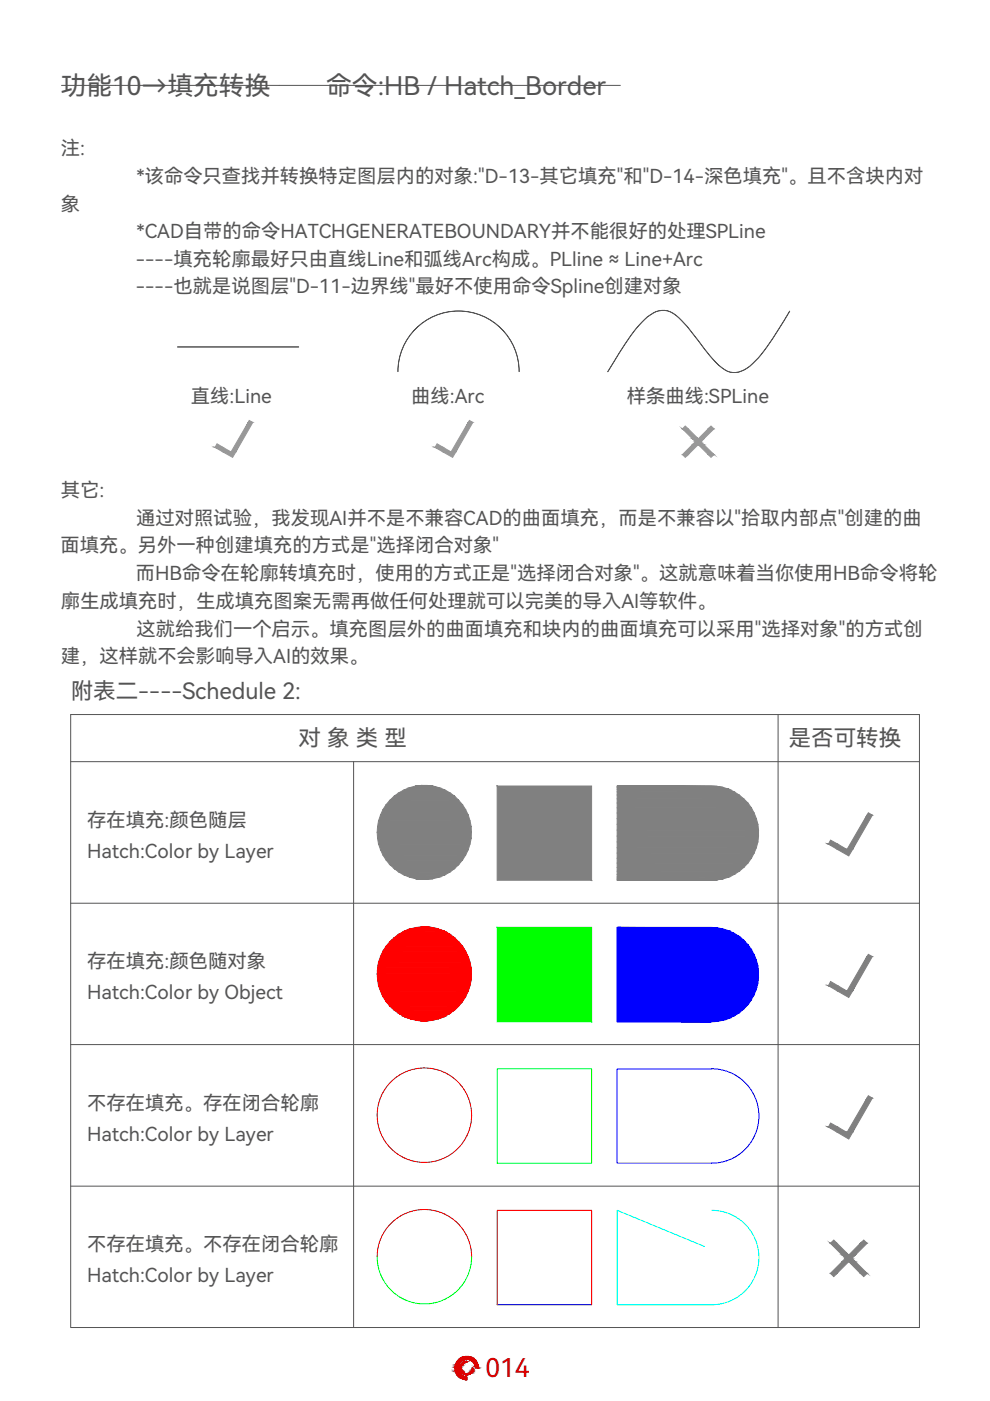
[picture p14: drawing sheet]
<svg xmlns="http://www.w3.org/2000/svg" width="210mm" height="297mm" viewBox="0 0 210 297" stroke-linecap="round" stroke-linejoin="round" font-family="sans-serif">
<defs><g id="words">
<g font-size="5.5" fill="#545454">
<text x="12.9" y="20.1">功能10→填充转换</text>
<text x="69.1" y="20.1">命令:HB / Hatch_Border</text>
</g>
<text font-size="5.5" fill="#d00" x="103" y="292">014</text>
<g font-size="4.8" fill="#545454">
<text x="15" y="148.2">附表二----Schedule 2:</text>
<text x="63.3" y="158.2">对 象 类 型</text>
<text x="167.2" y="158.2">是否可转换</text>
</g>
<g font-size="4.1" fill="#545454">
<text x="12.9" y="33">注:</text>
<text x="28.9" y="38.8">*该命令只查找并转换特定图层内的对象:&quot;D-13-其它填充&quot;和&quot;D-14-深色填充&quot;。且不含块内对</text>
<text x="12.9" y="44.6">象</text>
<text x="28.9" y="50.5">*CAD自带的命令HATCHGENERATEBOUNDARY并不能很好的处理SPLine</text>
<text x="28.8" y="56.4">----填充轮廓最好只由直线Line和弧线Arc构成。PLline ≈ Line+Arc</text>
<text x="28.8" y="62.2">----也就是说图层&quot;D-11-边界线&quot;最好不使用命令Spline创建对象</text>
<text x="40.5" y="85.5">直线:Line</text>
<text x="87.2" y="85.5">曲线:Arc</text>
<text x="132.9" y="85.5">样条曲线:SPLine</text>
<text x="12.9" y="105.4">其它:</text>
<text x="28.9" y="111.2">通过对照试验，我发现AI并不是不兼容CAD的曲面填充，而是不兼容以&quot;拾取内部点&quot;创建的曲</text>
<text x="12.8" y="117.1">面填充。另外一种创建填充的方式是&quot;选择闭合对象&quot;</text>
<text x="28.8" y="123">而HB命令在轮廓转填充时，使用的方式正是&quot;选择闭合对象&quot;。这就意味着当你使用HB命令将轮</text>
<text x="12.9" y="128.9">廓生成填充时，生成填充图案无需再做任何处理就可以完美的导入AI等软件。</text>
<text x="28.9" y="134.8">这就给我们一个启示。填充图层外的曲面填充和块内的曲面填充可以采用&quot;选择对象&quot;的方式创</text>
<text x="12.9" y="140.6">建，这样就不会影响导入AI的效果。</text>
<text x="18.5" y="175.3">存在填充:颜色随层</text>
<text x="18.5" y="181.9">Hatch:Color by Layer</text>
<text x="18.5" y="205.3">存在填充:颜色随对象</text>
<text x="18.5" y="211.9">Hatch:Color by Object</text>
<text x="18.5" y="235.3">不存在填充。存在闭合轮廓</text>
<text x="18.5" y="241.9">Hatch:Color by Layer</text>
<text x="18.5" y="265.3">不存在填充。不存在闭合轮廓</text>
<text x="18.5" y="271.9">Hatch:Color by Layer</text>
</g>
</g></defs>
<!-- layer: 0 -->
<g fill="#989898" stroke="#989898" stroke-width=".21">
<path d="M52.8 89.1l.8 .5h-1z"/>
<path d="M46 94.1l1.3 .8h-1.7z"/>
<path d="M47.3 95.8h2.7l-.7 1.2z"/>
<path d="M145.3 90.3l.6 .6h-1.2z"/>
<path d="M150.7 90.3l.7 .6h-1.2z"/>
<path d="M144.7 96.4h1.2l-.6 .6z"/>
<path d="M148 94.3h1.2l2.2 2.1z"/>
<path d="M99.5 89.1l.7 .5h-.9z"/>
<path d="M92.7 94.1l1.3 .8h-1.8z"/>
<path d="M93.9 95.8h2.7l-.6 1.2z"/>
<path d="M52.6 89.6l-2.6 6.2 3.6-6.2zM52.6 89.6l-2.6 6.2h-1z"/>
<path d="M45.6 94.9l3.4 .9-1.7-.9zM45.6 94.9l3.4 .9h-1.7z"/>
<path d="M150.2 90.9l-1 2.1 2.2-2.1zM148 93l2.2-2.1-1 2.1z"/>
<path d="M144.7 90.9l3.3 2.1-2.1-2.1zM144.7 90.9l3.3 2.1h-1.2z"/>
<path d="M146.8 93l1.8 .7 .6-.7zM146.8 93l1.8 .7h-1.2z"/>
<path d="M147.4 93.7l1.8 .6-.6-.6zM146.8 94.3l.6-.6 1.8 .6z"/>
<path d="M148 94.3l2.2 2.1h1.2zM150.2 96.4h1.2l-.7 .6z"/>
<path d="M146.8 94.3l-.9 2.1 2.1-2.1zM144.7 96.4l2.1-2.1-.9 2.1z"/>
<path d="M99.3 89.6l-2.7 6.2 3.6-6.2zM99.3 89.6l-2.7 6.2h-1z"/>
<path d="M92.2 94.9l3.4 .9-1.6-.9zM92.2 94.9l3.4 .9h-1.7z"/>
</g>
<g fill="#808080" stroke="#808080" stroke-width=".21">
<path d="M184.1 172.3l.9 .5h-1.2z"/>
<path d="M176.1 178.1l1.5 .9h-2z"/>
<path d="M177.6 180.1h3.2l-.8 1.4z"/>
<path d="M176.1 263.6l.7-.7 .7 .7z"/>
<path d="M182.4 263.6l.7-.7 .8 .7z"/>
<path d="M176.1 270h1.4l-.7 .7z"/>
<path d="M180 267.5h1.4l2.5 2.5z"/>
<path d="M184.1 202.3l.9 .5h-1.2z"/>
<path d="M176.1 208.1l1.5 .9h-2z"/>
<path d="M177.6 210.1h3.2l-.8 1.4z"/>
<path d="M184.1 232.3l.9 .5h-1.2z"/>
<path d="M176.1 238.1l1.5 .9h-2z"/>
<path d="M177.6 240.1h3.2l-.8 1.4z"/>
<path d="M89.3 166.5l2.5 .2zM88.1 166.7l1.2-.2 2.5 .2z"/>
<path d="M130.9 166.7h21.2zM130.9 166.7h21.2z"/>
<path d="M130.9 166.7l22.4 .2-1.2-.2zM130.9 166.7l22.4 .2h-22.4z"/>
<path d="M88.1 166.7l4.9 .3-1.2-.3zM86.9 167l1.2-.3 4.9 .3z"/>
<path d="M130.9 166.9l23.7 .4-1.3-.4zM130.9 166.9l23.7 .4h-23.7z"/>
<path d="M86.9 167l7.3 .5-1.2-.5zM85.7 167.5l1.2-.5 7.3 .5z"/>
<path d="M130.9 167.3l24.8 .6-1.1-.6zM130.9 167.3l24.8 .6h-24.8z"/>
<path d="M85.7 167.5l9.6 .5-1.1-.5zM84.6 168l1.1-.5 9.6 .5z"/>
<path d="M130.9 167.9l25.8 .7-1-.7zM130.9 167.9l25.8 .7h-25.8z"/>
<path d="M84.6 168l11.8 .8-1.1-.8zM83.6 168.8l1-.8 11.8 .8z"/>
<path d="M130.9 168.6l26.8 .8-1-.8zM130.9 168.6l26.8 .8h-26.8z"/>
<path d="M83.6 168.8l13.6 .9-.8-.9zM82.7 169.7l.9-.9 13.6 .9z"/>
<path d="M130.9 169.4l27.7 .9-.9-.9zM130.9 169.4l27.7 .9h-27.7z"/>
<path d="M82.7 169.7l15.3 .9-.8-.9zM82.7 169.7l15.3 .9h-16.1z"/>
<path d="M130.9 170.3l28.4 1-.7-1zM130.9 170.3l28.4 1h-28.4z"/>
<path d="M81.9 170.6l16.8 1-.7-1zM81.9 170.6l16.8 1h-17.5z"/>
<path d="M130.9 171.3l29 1.1-.6-1.1zM130.9 171.3l29 1.1h-29z"/>
<path d="M81.2 171.6l18.1 1.2-.6-1.2zM81.2 171.6l18.1 1.2h-18.6z"/>
<path d="M130.9 172.4l29.5 1.2-.5-1.2zM130.9 172.4l29.5 1.2h-29.5z"/>
<path d="M80.7 172.8l19 1.2-.4-1.2zM80.7 172.8l19 1.2h-19.4z"/>
<path d="M130.9 173.6l29.8 1.2-.3-1.2zM130.9 173.6l29.8 1.2h-29.8z"/>
<path d="M80.3 174l19.6 1.2-.2-1.2zM80.3 174l19.6 1.2h-19.8z"/>
<path d="M130.9 174.8l29.9 1.2-.1-1.2zM130.9 174.8l29.9 1.2h-29.9z"/>
<path d="M80.1 175.2l19.8 1.3v-1.3zM80.1 175.2l19.8 1.3h-19.9z"/>
<path d="M130.9 176l29.9 1.3v-1.3zM130.9 176l29.9 1.3h-29.9z"/>
<path d="M80 176.5l19.9 1.2v-1.2zM80 176.5l19.9 1.2h-19.8z"/>
<path d="M130.9 177.3l29.8 1.2 .1-1.2zM130.9 177.3l29.8 1.2h-29.8z"/>
<path d="M80.1 177.7l19.6 1.3 .2-1.3zM80.1 177.7l19.6 1.3h-19.4z"/>
<path d="M130.9 178.5l29.5 1.2 .3-1.2zM130.9 178.5l29.5 1.2h-29.5z"/>
<path d="M80.3 179l19 1.2 .4-1.2zM80.3 179l19 1.2h-18.6z"/>
<path d="M130.9 179.7l29 1.2 .5-1.2zM130.9 179.7l29 1.2h-29z"/>
<path d="M80.7 180.2l18 1.1 .6-1.1zM80.7 180.2l18 1.1h-17.5z"/>
<path d="M130.9 180.9l28.4 1.1 .6-1.1zM130.9 180.9l28.4 1.1h-28.4z"/>
<path d="M81.2 181.3l16.8 1.1 .7-1.1zM81.2 181.3l16.8 1.1h-16.1z"/>
<path d="M130.9 182l27.7 1 .7-1zM130.9 182l27.7 1h-27.7z"/>
<path d="M81.9 182.4l15.3 .9 .8-.9zM81.9 182.4l15.3 .9h-14.5z"/>
<path d="M130.9 183l26.8 .9 .9-.9zM130.9 183l26.8 .9h-26.8z"/>
<path d="M82.7 183.3l13.7 .9 .8-.9zM82.7 183.3l13.7 .9h-12.8z"/>
<path d="M130.9 183.9l25.8 .8 1-.8zM130.9 183.9l25.8 .8h-25.8z"/>
<path d="M83.6 184.2l11.7 .7 1.1-.7zM83.6 184.2l11.7 .7h-10.7z"/>
<path d="M130.9 184.7l24.8 .7 1-.7zM130.9 184.7l24.8 .7h-24.8z"/>
<path d="M84.6 184.9l9.6 .6 1.1-.6zM84.6 184.9l9.6 .6h-8.5z"/>
<path d="M130.9 185.4l23.7 .6 1.1-.6zM130.9 185.4l23.7 .6h-23.7z"/>
<path d="M85.7 185.5l7.3 .5 1.2-.5zM85.7 185.5l7.3 .5h-6.1z"/>
<path d="M86.9 186l4.9 .3 1.2-.3zM86.9 186l4.9 .3h-3.7z"/>
<path d="M130.9 186l22.4 .3 1.3-.3zM130.9 186l22.4 .3h-22.4z"/>
<path d="M88.1 186.3l2.5 .2 1.2-.2zM88.1 186.3l2.5 .2z"/>
<path d="M130.9 186.3l21.2 .2 1.2-.2zM130.9 186.3l21.2 .2h-21.2z"/>
<path d="M130.9 186.5h21.2zM130.9 186.5l20 .1z"/>
<path d="M105.4 166.7l20 19.9v-19.9zM105.4 166.7l20 19.9h-20z"/>
<path d="M183.8 172.8l-3 7.3 4.2-7.3zM183.8 172.8l-3 7.3h-1.2z"/>
<path d="M175.6 179l4 1.1-2-1.1zM175.6 179l4 1.1h-2z"/>
<path d="M182.4 263.6l-1 2.5 2.5-2.5zM182.4 263.6l-1 2.5h-1.4z"/>
<path d="M176.1 263.6l3.9 2.5-2.5-2.5zM176.1 263.6l3.9 2.5h-1.4z"/>
<path d="M178.6 266.1l2.1 .7 .7-.7zM178.6 266.1l2.1 .7h-1.5z"/>
<path d="M179.2 266.8l2.2 .7-.7-.7zM179.2 266.8l2.2 .7h-2.8z"/>
<path d="M180 267.5l2.4 2.5h1.5zM182.4 270h1.5l-.8 .7z"/>
<path d="M178.6 267.5l-1.1 2.5 2.5-2.5zM178.6 267.5l-1.1 2.5h-1.4z"/>
<path d="M183.8 202.8l-3 7.3 4.2-7.3zM183.8 202.8l-3 7.3h-1.2z"/>
<path d="M175.6 209l4 1.1-2-1.1zM175.6 209l4 1.1h-2z"/>
<path d="M183.8 232.8l-3 7.3 4.2-7.3zM183.8 232.8l-3 7.3h-1.2z"/>
<path d="M175.6 239l4 1.1-2-1.1zM175.6 239l4 1.1h-2z"/>
</g>
<g fill="#f00" stroke="#f00" stroke-width=".21">
<path d="M89.3 196.5l2.5 .2zM88.1 196.7l1.2-.2 2.5 .2z"/>
<path d="M88.1 196.7l4.9 .3-1.2-.3zM86.9 197l1.2-.3 4.9 .3z"/>
<path d="M86.9 197l7.3 .4-1.2-.4zM85.7 197.4l1.2-.4 7.3 .4z"/>
<path d="M85.7 197.4l9.6 .6-1.1-.6zM84.6 198l1.1-.6 9.6 .6z"/>
<path d="M84.6 198l11.8 .8-1.1-.8zM83.6 198.8l1-.8 11.8 .8z"/>
<path d="M83.6 198.8l13.6 .8-.8-.8zM82.7 199.6l.9-.8 13.6 .8z"/>
<path d="M82.7 199.6l15.3 1-.8-1zM82.7 199.6l15.3 1h-16.1z"/>
<path d="M81.9 200.6l16.8 1.1-.7-1.1zM81.9 200.6l16.8 1.1h-17.5z"/>
<path d="M81.2 201.7l18.1 1.1-.6-1.1zM81.2 201.7l18.1 1.1h-18.6z"/>
<path d="M80.7 202.8l19 1.2-.4-1.2zM80.7 202.8l19 1.2h-19.4z"/>
<path d="M80.3 204l19.6 1.2-.2-1.2zM80.3 204l19.6 1.2h-19.8z"/>
<path d="M80.1 205.2l19.8 1.3v-1.3zM80.1 205.2l19.8 1.3h-19.9z"/>
<path d="M80 206.5l19.9 1.2v-1.2zM80 206.5l19.9 1.2h-19.8z"/>
<path d="M80.1 207.7l19.6 1.3 .2-1.3zM80.1 207.7l19.6 1.3h-19.4z"/>
<path d="M80.3 209l19 1.2 .4-1.2zM80.3 209l19 1.2h-18.6z"/>
<path d="M80.7 210.2l18 1.1 .6-1.1zM80.7 210.2l18 1.1h-17.5z"/>
<path d="M81.2 211.3l16.8 1.1 .7-1.1zM81.2 211.3l16.8 1.1h-16.1z"/>
<path d="M81.9 212.4l15.3 .9 .8-.9zM81.9 212.4l15.3 .9h-14.5z"/>
<path d="M82.7 213.3l13.7 .9 .8-.9zM82.7 213.3l13.7 .9h-12.8z"/>
<path d="M83.6 214.2l11.7 .7 1.1-.7zM83.6 214.2l11.7 .7h-10.7z"/>
<path d="M84.6 214.9l9.6 .6 1.1-.6zM84.6 214.9l9.6 .6h-8.5z"/>
<path d="M85.7 215.5l7.3 .5 1.2-.5zM85.7 215.5l7.3 .5h-6.1z"/>
<path d="M86.9 216l4.9 .3 1.2-.3zM86.9 216l4.9 .3h-3.7z"/>
<path d="M88.1 216.3l2.5 .2 1.2-.2zM88.1 216.3l2.5 .2z"/>
</g>
<g fill="#00f" stroke="#00f" stroke-width=".21">
<path d="M130.9 196.6l21.2 .1zM130.9 196.6l21.2 .1z"/>
<path d="M130.9 196.7l22.4 .3-1.2-.3zM130.9 196.7l22.4 .3h-22.4z"/>
<path d="M130.9 197l23.7 .3-1.3-.3zM130.9 197l23.7 .3h-23.7z"/>
<path d="M130.9 197.3l24.8 .6-1.1-.6zM130.9 197.3l24.8 .6h-24.8z"/>
<path d="M130.9 197.9l25.8 .6-1-.6zM130.9 197.9l25.8 .6h-25.8z"/>
<path d="M130.9 198.5l26.8 .8-1-.8zM130.9 198.5l26.8 .8h-26.8z"/>
<path d="M130.9 199.3l27.7 1-.9-1zM130.9 199.3l27.7 1h-27.7z"/>
<path d="M130.9 200.3l28.4 1-.7-1zM130.9 200.3l28.4 1h-28.4z"/>
<path d="M130.9 201.3l29 1.1-.6-1.1zM130.9 201.3l29 1.1h-29z"/>
<path d="M130.9 202.4l29.5 1.2-.5-1.2zM130.9 202.4l29.5 1.2h-29.5z"/>
<path d="M130.9 203.6l29.8 1.2-.3-1.2zM130.9 203.6l29.8 1.2h-29.8z"/>
<path d="M130.9 204.8l29.9 1.2-.1-1.2zM130.9 204.8l29.9 1.2h-29.9z"/>
<path d="M130.9 206l29.9 1.2v-1.2zM130.9 206l29.9 1.2h-29.9z"/>
<path d="M130.9 207.2l29.8 1.3 .1-1.3zM130.9 207.2l29.8 1.3h-29.8z"/>
<path d="M130.9 208.5l29.5 1.2 .3-1.2zM130.9 208.5l29.5 1.2h-29.5z"/>
<path d="M130.9 209.7l29 1.2 .5-1.2zM130.9 209.7l29 1.2h-29z"/>
<path d="M130.9 210.9l28.4 1.1 .6-1.1zM130.9 210.9l28.4 1.1h-28.4z"/>
<path d="M130.9 212l27.7 1 .7-1zM130.9 212l27.7 1h-27.7z"/>
<path d="M130.9 213l26.8 .9 .9-.9zM130.9 213l26.8 .9h-26.8z"/>
<path d="M130.9 213.9l25.8 .8 1-.8zM130.9 213.9l25.8 .8h-25.8z"/>
<path d="M130.9 214.7l24.8 .7 1-.7zM130.9 214.7l24.8 .7h-24.8z"/>
<path d="M130.9 215.4l23.7 .5 1.1-.5zM130.9 215.4l23.7 .5h-23.7z"/>
<path d="M130.9 215.9l22.4 .4 1.3-.4zM130.9 215.9l22.4 .4h-22.4z"/>
<path d="M130.9 216.3l21.2 .3 1.2-.3zM130.9 216.3l21.2 .3h-21.2z"/>
<path d="M130.9 216.6h21.2zM130.9 216.6h20z"/>
</g>
<path d="M105.4 196.6l20 20v-20zM105.4 196.6l20 20h-20z" fill="#0f0" stroke="#0f0" stroke-width=".21"/>
<path d="M105.4 226.6h20v20h-20zM80 266.5a10 10 0 0 0 10 10 10 10 0 0 0 10-10" fill="none" stroke="#0f0" stroke-width=".21"/>
<g fill="none" stroke="#f00" stroke-width=".21">
<path d="M80 266.5a10 10 0 0 1 10-10.1 10 10 0 0 1 10 10.1M105.4 276.6v-20h20v20"/>
<circle cx="90" cy="236.4" r="10"/>
</g>
<path d="M150.9 226.6h-20v20h20M150.9 226.6a10 10 0 0 1 10 10 10 10 0 0 1-10 10M105.4 276.6h20" fill="none" stroke="#00f" stroke-width=".21"/>
<path d="M15 151.5h179.9v130h-179.9zM165 151.5v130M15 161.5h179.9M75 161.5v120M15 191.5h179.9M15 221.5h179.9M15 251.5h179.9" fill="none" stroke="#545454" stroke-width=".21"/>
<!-- layer: 0 -->
<path d="M150.9 256.6a10 10 0 0 1 10 10 10 10 0 0 1-10 10M149.4 264.3l-18.5-7.7v20h20" fill="none" stroke="#0ff" stroke-width=".21"/>
<path d="M37.6 73.6h25.7M84.4 78.8a12.8 12.8 0 0 1 12.8-12.9 12.8 12.8 0 0 1 12.9 12.9M167.4 66l-1.2 2a39.6 39.6 0 0 1-6.6 9.1 5.1 5.1 0 0 1-5.4 1.6l-1.8-1.3-1.2-1.2-5.4-6.9-1.3-1.3a4.8 4.8 0 0 0-5.4-1.9 14.4 14.4 0 0 0-5.4 5.1l-4.8 7.6" fill="none" stroke="#000" stroke-width=".21"/>
<path d="M13 18.1h118.5" fill="none" stroke="#545454" stroke-width=".21"/>
<g fill="#d00" stroke="#d00" stroke-width=".21">
<path d="M98.8 287.6h.3z"/>
<path d="M97.2 288.3h1.2z"/>
<path d="M99.6 288.4h1.2z"/>
<path d="M98.8 288.6h.2z"/>
<path d="M99.1 291.2h.7z"/>
<path d="M98.7 291.5h.5z"/>
<path d="M98.5 292.5h.5z"/>
<path d="M98.8 287.6h.5zM98.6 287.6h.7z"/>
<path d="M98.6 287.6h.8zM98.6 287.6h.8z"/>
<path d="M98.6 287.6h.9zM98.4 287.6h1.1z"/>
<path d="M98.4 287.6h1.2zM98.3 287.6h1.3z"/>
<path d="M98.3 287.6l1.4 .1zM98.2 287.7h1.5z"/>
<path d="M98.2 287.7h1.6zM98.1 287.7h1.7z"/>
<path d="M98.1 287.7l1.8 .1zM98 287.8h1.9z"/>
<path d="M98 287.8h2zM97.9 287.8h2.1z"/>
<path d="M97.9 287.8l2.3 .1zM97.8 287.9h2.4z"/>
<path d="M97.8 287.9h2.4zM97.7 287.9h2.5z"/>
<path d="M97.7 287.9l2.7 .1zM97.6 288h2.8z"/>
<path d="M97.6 288l2.8 .1zM97.5 288.1h2.9z"/>
<path d="M97.5 288.1h3zM97.4 288.1h3.1z"/>
<path d="M97.4 288.1l3.2 .1zM97.4 288.1l3.2 .1z"/>
<path d="M97.3 288.2h3.3zM97.3 288.2h3.3z"/>
<path d="M99 288.2h1.6zM99 288.2h1.6z"/>
<path d="M97.3 288.2h1.7zM97.3 288.2h1.5z"/>
<path d="M99.1 288.2h1.5zM99.1 288.2h1.5z"/>
<path d="M97.3 288.2h1.3zM97.3 288.2h1.5z"/>
<path d="M99.2 288.2l1.5 .1zM99.2 288.2l1.5 .1z"/>
<path d="M97.3 288.2h1.3zM97.3 288.2l1.1 .1zM97.2 288.3h1.2z"/>
<path d="M99.4 288.3l1.4 .1zM99.4 288.3l1.4 .1zM99.6 288.4h1.2z"/>
<path d="M97.2 288.3h1.2zM97.2 288.3l1.1 .1z"/>
<path d="M99.7 288.4h1.1zM99.7 288.4h1.1z"/>
<path d="M97.2 288.4h1.1zM97.2 288.4h.9h-1z"/>
<path d="M97.1 288.4h1zM97.1 288.4l.9 .1z"/>
<path d="M99.8 288.4l1.1 .1zM99.8 288.4l1.1 .1zM100 288.5h.9zM100 288.5h.9z"/>
<path d="M97.1 288.5h.9zM97.1 288.5l.8 .1h-.9z"/>
<path d="M100 288.5l1 .2-.1-.2zM100 288.5l1 .2z"/>
<path d="M98.8 288.6l.2 .1zM98.6 288.7h.4z"/>
<path d="M97 288.6h.9zM97 288.6l.7 .1h-.8z"/>
<path d="M96.9 288.7h.8zM96.9 288.7h.8z"/>
<path d="M98.6 288.7h.4zM98.4 288.7h.6z"/>
<path d="M100.2 288.7h.8zM100.2 288.7h.8z"/>
<path d="M100.2 288.7l.9 .1zM100.2 288.7l.9 .1z"/>
<path d="M98.4 288.7l.6 .1zM98.3 288.8h.7z"/>
<path d="M96.9 288.7l.7 .1 .1-.1zM96.9 288.7l.7 .1h-.8z"/>
<path d="M98.3 288.8l.7 .1zM98.2 288.9h.8z"/>
<path d="M96.8 288.8l.8 .1zM96.8 288.8l.8 .1z"/>
<path d="M98.2 288.9h.6zM98.2 288.9h.8z"/>
<path d="M98.2 288.9h.6zM98.1 288.9h.6z"/>
<path d="M98.1 288.9h.6zM98.1 288.9h.5z"/>
<path d="M100.3 288.8l.9 .2-.1-.2zM100.3 288.8l.9 .2h-.8zM100.4 289h.8zM100.4 289h.8z"/>
<path d="M98.1 288.9h.5zM98 289h.5z"/>
<path d="M96.8 288.9l.7 .1 .1-.1zM96.8 288.9l.7 .1h-.8z"/>
<path d="M98 289h.5zM98 289h.4z"/>
<path d="M98 289h.4zM98 289h.3z"/>
<path d="M96.7 289h.8zM96.7 289l.7 .1z"/>
<path d="M100.4 289l.9 .1-.1-.1zM100.4 289l.9 .1h-.8z"/>
<path d="M98 289h.3zM98 289l.2 .1h-.3zM97.9 289.1h.3zM97.9 289.1h.3z"/>
<path d="M100.5 289.1l.8 .1zM100.5 289.1l.8 .1z"/>
<path d="M96.7 289.1h.7zM96.7 289.1l.7 .1z"/>
<path d="M97.9 289.1l.2 .1 .1-.1zM97.9 289.1l.2 .1h-.3z"/>
<path d="M97.8 289.2h.3zM97.8 289.2l.2 .1z"/>
<path d="M100.5 289.2l.8 .1v-.1zM100.5 289.2l.8 .1h-.7z"/>
<path d="M96.6 289.2l.7 .1 .1-.1zM96.6 289.2l.7 .1h-.7z"/>
<path d="M96.6 289.3h.7zM96.6 289.3h.7z"/>
<path d="M97.7 289.3h.3zM97.7 289.3h.3z"/>
<path d="M100.6 289.3l.7 .1zM100.6 289.3l.7 .1z"/>
<path d="M97.7 289.3h.3zM97.7 289.3l.3 .1z"/>
<path d="M100.7 289.4l.7 .1zM100.7 289.4l.7 .1z"/>
<path d="M97.7 289.4h.3zM97.7 289.4l.2 .1z"/>
<path d="M96.6 289.3l.6 .2 .1-.2zM96.6 289.3l.6 .2h-.6z"/>
<path d="M96.6 289.5h.6zM96.6 289.5h.6z"/>
<path d="M97.7 289.5h.2zM97.7 289.5l.2 .1z"/>
<path d="M100.7 289.5l.7 .1v-.1zM100.7 289.5l.7 .1h-.6z"/>
<path d="M97.6 289.6h.3zM97.6 289.6h.2z"/>
<path d="M100.8 289.6l.6 .1zM100.8 289.6l.6 .1z"/>
<path d="M96.6 289.5l.6 .2v-.2zM96.6 289.5l.6 .2h-.7z"/>
<path d="M96.5 289.7l.7 .1zM96.5 289.7l.7 .1z"/>
<path d="M97.6 289.6l.2 .2v-.2zM97.6 289.6l.2 .2h-.3z"/>
<path d="M97.5 289.8h.3zM97.5 289.8h.3z"/>
<path d="M100.8 289.7l.6 .1v-.1zM100.8 289.7l.6 .1h-.6zM100.8 289.8h.6zM100.8 289.8h.6z"/>
<path d="M96.5 289.8l.6 .1 .1-.1zM96.5 289.8l.6 .1h-.6z"/>
<path d="M97.5 289.8l.3 .1v-.1zM97.5 289.8l.3 .1h-.3z"/>
<path d="M97.5 289.9l.3 .1zM97.5 289.9l.3 .1z"/>
<path d="M96.5 289.9l.6 .1zM96.5 289.9l.6 .1z"/>
<path d="M100.8 289.8l.6 .3v-.3zM100.8 289.8l.6 .3h-.6z"/>
<path d="M97.5 290l.2 .1 .1-.1zM97.5 290l.2 .1h-.2z"/>
<path d="M97.5 290.1h.2zM97.5 290.1h.2z"/>
<path d="M96.5 290l.6 .1v-.1zM96.5 290l.6 .1h-.6z"/>
<path d="M96.5 290.1l.7 .1zM96.5 290.1l.7 .1z"/>
<path d="M100.2 290.1l.2 .1v-.1zM100.2 290.1l.2 .1h-.2zM100.2 290.2h.2zM100.2 290.2h.2z"/>
<path d="M97.5 290.1l.3 .2zM97.5 290.1l.3 .2h-.3z"/>
<path d="M97.5 290.3h.3zM97.5 290.3h.3z"/>
<path d="M96.5 290.2l.7 .1zM96.5 290.2l.7 .1z"/>
<path d="M100.2 290.2l.2 .2v-.2zM100.2 290.2l.2 .2h-.3z"/>
<path d="M100.1 290.4h.3zM100.1 290.4h.3z"/>
<path d="M97.5 290.3l.3 .1zM97.5 290.3l.3 .1z"/>
<path d="M96.5 290.3l.7 .1v-.1zM96.5 290.3l.7 .1h-.7z"/>
<path d="M97.6 290.4l.2 .1zM97.6 290.4l.2 .1z"/>
<path d="M96.5 290.4l.7 .1zM96.5 290.4l.7 .1z"/>
<path d="M100.1 290.4h.3zM100.1 290.4l.2 .1z"/>
<path d="M97.6 290.5l.3 .1zM97.6 290.5l.3 .1z"/>
<path d="M100.1 290.5h.2zM100.1 290.5l.2 .1z"/>
<path d="M97.6 290.6h.3zM97.6 290.6h.3z"/>
<path d="M100 290.6h.3zM100 290.6l.2 .1z"/>
<path d="M96.5 290.5l.7 .2v-.2zM96.5 290.5l.7 .2h-.6z"/>
<path d="M96.6 290.7h.6zM96.6 290.7h.6z"/>
<path d="M97.7 290.6l.3 .1zM97.7 290.6l.3 .1z"/>
<path d="M100 290.7h.2zM100 290.7h.2z"/>
<path d="M97.7 290.7l.3 .1zM97.7 290.7l.3 .1z"/>
<path d="M99.9 290.7h.3zM99.9 290.7l.3 .1z"/>
<path d="M97.7 290.8l.3 .1zM97.7 290.8l.3 .1z"/>
<path d="M99.9 290.8h.3zM99.9 290.8l.2 .1h-.3z"/>
<path d="M96.6 290.7l.7 .2-.1-.2zM96.6 290.7l.7 .2h-.7zM96.6 290.9h.7zM96.6 290.9h.7z"/>
<path d="M99.8 290.9h.3zM99.8 290.9h.3z"/>
<path d="M97.7 290.9h.5zM97.7 290.9h.5z"/>
<path d="M97.8 290.9l.4 .1zM97.8 290.9l.4 .1z"/>
<path d="M99.8 290.9h.3zM99.7 291h.3zM99.7 291h.3zM99.7 291h.3z"/>
<path d="M97.8 291l.5 .1zM97.8 291l.5 .1z"/>
<path d="M96.6 290.9l.9 .2-.2-.2zM96.6 290.9l.9 .2h-.8z"/>
<path d="M97.9 291.1h.4zM97.9 291.1h.4z"/>
<path d="M96.7 291.1h.8zM96.7 291.1h.8z"/>
<path d="M99.7 291h.3zM99.5 291.1h.4z"/>
<path d="M98 291.1l.4 .1zM98 291.1l.4 .1z"/>
<path d="M99.5 291.1h.4zM99.4 291.2h.5z"/>
<path d="M99.4 291.2h.5zM99.4 291.2h.5z"/>
<path d="M98 291.2h.6zM98 291.2h.6zM98.1 291.2h.5zM98.1 291.2h.5z"/>
<path d="M99.4 291.2h.5zM99.2 291.2h.6z"/>
<path d="M96.7 291.1l.8 .1v-.1zM96.7 291.1l.8 .1h-.7z"/>
<path d="M98.1 291.2h.7zM98.1 291.2h.7z"/>
<path d="M99.2 291.2h.6zM99.1 291.2h.7zM98.9 291.2h.9z"/>
<path d="M98.1 291.2h.8zM98.1 291.2h.8z"/>
<path d="M98.2 291.2h1.6zM98.2 291.2l1.5 .1z"/>
<path d="M98.2 291.3h1.5zM98.2 291.3h1.5z"/>
<path d="M96.8 291.2l.8 .1zM96.8 291.2l.8 .1z"/>
<path d="M98.2 291.3h1.5zM98.2 291.3l1.4 .1z"/>
<path d="M98.3 291.4h1.3zM98.3 291.4h1.2z"/>
<path d="M96.8 291.3l.9 .1zM96.8 291.3l.9 .1z"/>
<path d="M98.4 291.4h1.1zM98.4 291.4h1z"/>
<path d="M98.5 291.4h.9zM98.5 291.4l.9 .1z"/>
<path d="M98.6 291.5h.8zM98.6 291.5h.7z"/>
<path d="M98.7 291.5h.6zM98.7 291.5h.5z"/>
<path d="M98.9 291.5h.2zM98.7 291.5h.4z"/>
<path d="M96.9 291.4l.9 .1-.1-.1zM96.9 291.4l.9 .1h-.9zM96.9 291.5h.9zM96.9 291.5h.9z"/>
<path d="M96.9 291.5l1.1 .1zM96.9 291.5l1.1 .1z"/>
<path d="M97.1 291.6l1 .1zM97.1 291.6l1 .1z"/>
<path d="M97.1 291.7h1.1zM97.1 291.7h1.1z"/>
<path d="M97.1 291.7l1.3 .1zM97.1 291.7l1.3 .1z"/>
<path d="M97.2 291.8l1.4 .1zM97.2 291.8l1.4 .1z"/>
<path d="M97.2 291.9h1.4zM97.2 291.9h1.4z"/>
<path d="M97.3 291.9h1.5zM97.3 291.9h1.5z"/>
<path d="M97.3 291.9h1.7zM97.3 291.9h1.7z"/>
<path d="M97.3 291.9l1.7 .1zM97.3 291.9l1.7 .1z"/>
<path d="M97.5 292l1.5 .2v-.2zM97.5 292l1.5 .2h-1.4z"/>
<path d="M97.6 292.2l1.4 .1zM97.6 292.2l1.4 .1z"/>
<path d="M97.8 292.3l1.2 .1v-.1zM97.8 292.3l1.2 .1z"/>
<path d="M98 292.4h1zM98 292.4h1z"/>
<path d="M98.3 292.4l.7 .1zM98.3 292.4l.7 .1z"/>
<path d="M98.5 292.5h.5zM98.7 292.5l.3 .1z"/>
</g>
<use href="#words"/>
</svg>
